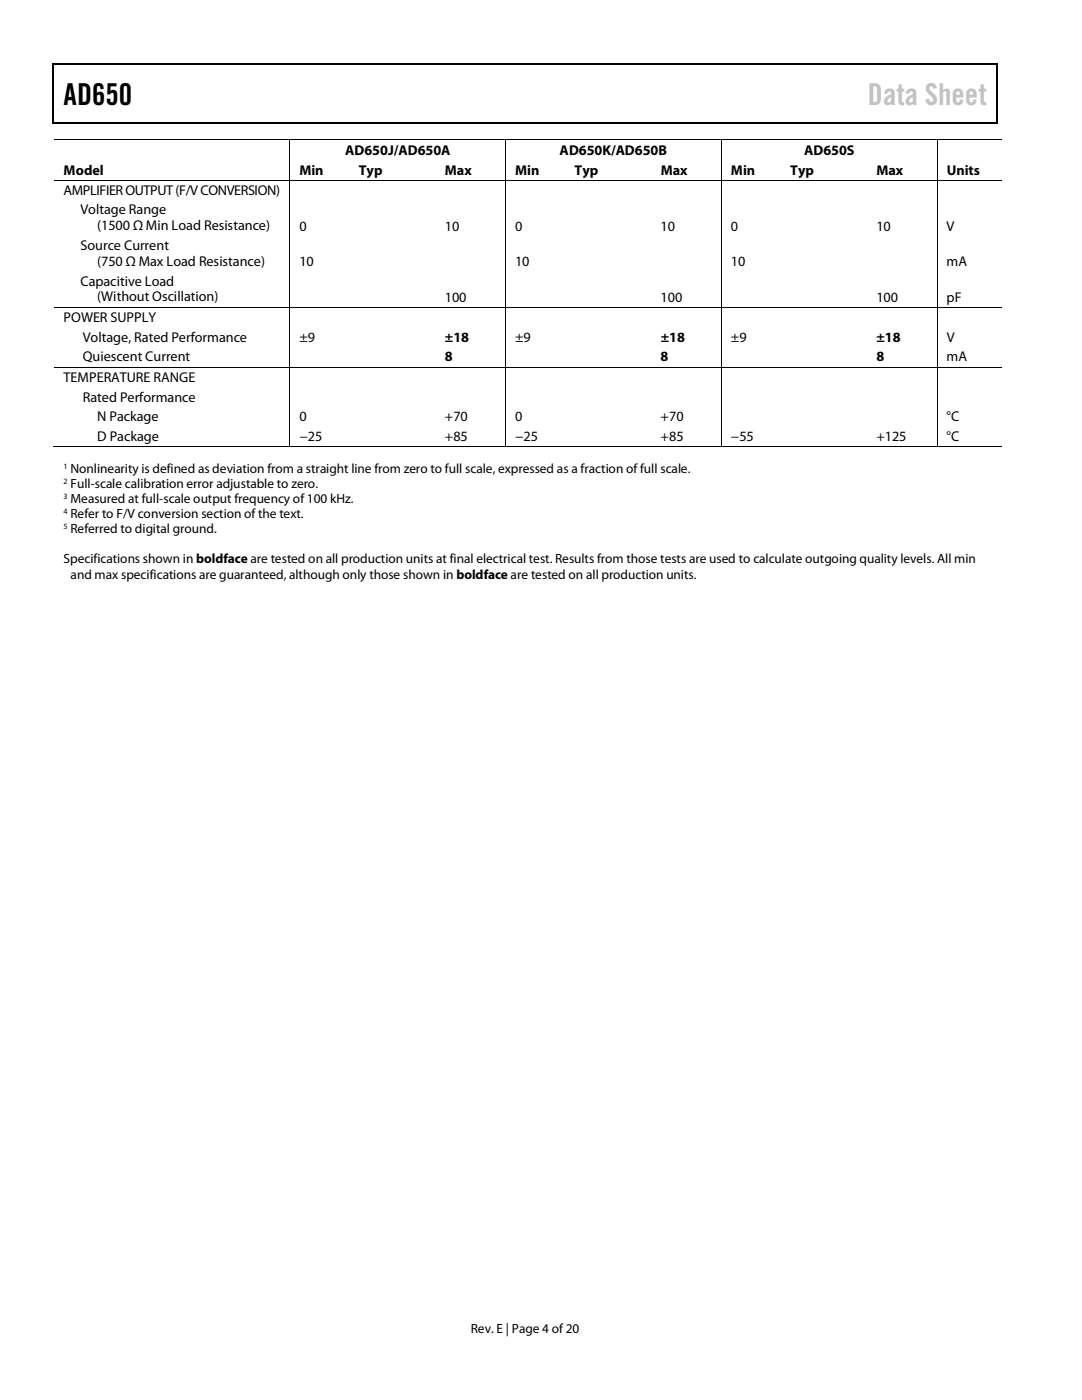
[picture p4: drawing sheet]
<svg xmlns="http://www.w3.org/2000/svg" width="216mm" height="279mm" viewBox="0 0 216 279" stroke-linecap="round" stroke-linejoin="round" font-family="sans-serif">
<defs><g id="words">
<text font-size="6" x="12.7" y="20.9">AD650</text>
<text font-size="6" fill="#c1c1c1" x="173.2" y="20.9">Data Sheet</text>
<g font-size="2.8">
<text x="12.7" y="34.8">Model</text>
<text x="59.7" y="34.8">Min</text>
<text x="68.9" y="30.9">AD650J/AD650A</text>
<text x="71.6" y="34.8">Typ</text>
<text x="88.8" y="34.8">Max</text>
<text x="102.8" y="34.8">Min</text>
<text x="111.7" y="30.9">AD650K/AD650B</text>
<text x="114.6" y="34.8">Typ</text>
<text x="131.8" y="34.8">Max</text>
<text x="145.8" y="34.8">Min</text>
<text x="157.7" y="34.8">Typ</text>
<text x="160.4" y="30.9">AD650S</text>
<text x="174.9" y="34.8">Max</text>
<text x="188.9" y="34.8">Units</text>
<text x="12.7" y="38.9">AMPLIFIER OUTPUT (F/VCONVERSION)</text>
<text x="16" y="42.8">Voltage Range</text>
<text x="19.4" y="46">(1500 Ω Min Load Resistance)</text>
<text x="59.7" y="46">0</text>
<text x="88.8" y="46">10</text>
<text x="102.8" y="46">0</text>
<text x="131.8" y="46">10</text>
<text x="145.8" y="46">0</text>
<text x="174.9" y="46">10</text>
<text x="188.9" y="46">V</text>
<text x="16" y="49.9">Source Current</text>
<text x="19.4" y="53.1">(750 Ω Max Load Resistance)</text>
<text x="59.7" y="53.1">10</text>
<text x="102.8" y="53.1">10</text>
<text x="145.8" y="53.1">10</text>
<text x="188.9" y="53.1">mA</text>
<text x="16" y="57">Capacitive Load</text>
<text x="12.7" y="64.3">POWER SUPPLY</text>
<text x="19.4" y="60.2">(Without Oscillation)</text>
<text x="88.8" y="60.2">100</text>
<text x="131.8" y="60.2">100</text>
<text x="174.9" y="60.2">100</text>
<text x="188.9" y="60.2">pF</text>
<text x="16.5" y="68.2">Voltage, Rated Performance</text>
<text x="59.7" y="68.2">±9</text>
<text x="88.8" y="68.2">±18</text>
<text x="102.8" y="68.2">±9</text>
<text x="131.8" y="68.2">±18</text>
<text x="145.8" y="68.2">±9</text>
<text x="174.9" y="68.2">±18</text>
<text x="188.9" y="68.2">V</text>
<text x="12.7" y="76.2">TEMPERATURE RANGE</text>
<text x="16.5" y="72.1">Quiescent Current</text>
<text x="88.8" y="72.1">8</text>
<text x="131.8" y="72.1">8</text>
<text x="174.9" y="72.1">8</text>
<text x="188.9" y="72.1">mA</text>
<text x="16.5" y="80.1">Rated Performance</text>
<text x="19.4" y="84">N Package</text>
<text x="19.4" y="87.9">D Package</text>
<text x="59.7" y="84">0</text>
<text x="59.7" y="87.9">−25</text>
<text x="88.8" y="84">+70</text>
<text x="88.8" y="87.9">+85</text>
<text x="102.8" y="84">0</text>
<text x="102.8" y="87.9">−25</text>
<text x="131.8" y="84">+70</text>
<text x="131.8" y="87.9">+85</text>
<text x="145.8" y="87.9">−55</text>
<text x="174.9" y="87.9">+125</text>
<text x="188.9" y="84">°C</text>
<text x="188.9" y="87.9">°C</text>
</g>
<g font-size="2.7">
<text x="14.1" y="94.4">Nonlinearity is defined as deviation from a straight line from zero to full scale, expressed as a fraction of full scale.</text>
<text x="14.1" y="97.4">Full-scale calibration error adjustable to zero.</text>
<text x="14.1" y="100.4">Measured at full-scale output frequency of 100 kHz.</text>
<text x="14.1" y="103.4">Refer to F/V conversion section of the text.</text>
<text x="14.1" y="106.4">Referred to digital ground.</text>
<text x="12.7" y="112.4">Specifications shown in boldface are tested on all production units at final electrical test. Results from those tests are used to calculate outgoing quality levels. All min</text>
<text x="14.1" y="115.5">and max specifications are guaranteed, although only those shown in boldface are tested on all production units.</text>
<text x="93.9" y="266">Rev. E | Page 4 of20</text>
</g>
<g font-size="1.6">
<text x="12.7" y="93.6">1</text>
<text x="12.7" y="96.5">2</text>
<text x="12.7" y="99.5">3</text>
<text x="12.7" y="102.5">4</text>
<text x="12.7" y="105.5">5</text>
</g>
</g></defs>
<g fill="#000">
<path d="M10.5 12.7h.3v1h-.3zM10.5 12.7h.3v.3h-.3zM133.3 12.7h.3v.3h-.3zM198.8 12.7h.2v1h-.2zM198.8 12.7h.2v.3h-.2zM10.5 24.4h.3v.2h-.3zM57.7 27.9h.2v.1h-.2zM57.7 35.9h.2v.2h-.2zM69.7 35.9h.1v.2h-.1zM86.9 35.9h.1v.2h-.1zM100.8 27.9h.2v.1h-.2zM100.8 35.9h.2v.2h-.2z"/>
<path d="M112.7 35.9h.2v.2h-.2zM129.9 35.9h.2v.2h-.2zM133.1 24.4h.2v.2h-.2zM143.8 27.9h.2v.1h-.2zM143.8 35.9h.2v.2h-.2zM155.8 35.9h.2v.2h-.2zM173 35.9h.1v.2h-.1zM186.9 27.9h.2v.1h-.2zM186.9 35.9h.2v.2h-.2zM198.8 24.4h.2v.2h-.2zM57.7 61.3h.2v.1h-.2zM57.7 73.2h.2v.2h-.2z"/>
<path d="M69.7 61.3h.1v.1h-.1zM69.7 73.2h.1v.2h-.1zM86.9 61.3h.1v.1h-.1zM86.9 73.2h.1v.2h-.1zM100.8 61.3h.2v.1h-.2zM100.8 73.2h.2v.2h-.2zM112.7 61.3h.2v.1h-.2zM112.7 73.2h.2v.2h-.2zM129.9 61.3h.2v.1h-.2zM129.9 73.2h.2v.2h-.2zM143.8 61.3h.2v.1h-.2zM143.8 73.2h.2v.2h-.2z"/>
<path d="M155.8 61.3h.2v.1h-.2zM155.8 73.2h.2v.2h-.2zM173 61.3h.1v.1h-.1zM173 73.2h.1v.2h-.1zM186.9 61.3h.2v.1h-.2zM186.9 73.2h.2v.2h-.2zM57.7 89h.2v.2h-.2zM69.4 89h.2v.2h-.2zM86.6 89h.2v.2h-.2zM100.8 89h.2v.2h-.2zM112.5 89h.1v.2h-.1zM129.7 89h.1v.2h-.1z"/>
<path d="M143.8 89h.2v.2h-.2zM155.5 89h.2v.2h-.2zM172.7 89h.2v.2h-.2zM186.9 89h.2v.2h-.2z"/>
</g>
<path d="M10.7 13.7v10.7M10.8 12.8h122.5M133.6 12.8h65.2M198.9 13.7v10.7M10.8 24.5h188" fill="none" stroke="#000" stroke-width=".25"/>
<g fill="none" stroke="#000" stroke-width=".2">
<path d="M10.8 27.9h46.9M10.8 36h46.9M57.8 28v7.9M57.8 36.1v25.2M57.9 27.9h42.9M57.9 36h11.8M69.8 36h17.1M87 36h13.8M100.9 28v7.9M100.9 36.1v25.2M101 27.9h42.8M101 36h11.7"/>
<path d="M112.9 36h17M130.1 36h13.7M143.9 28v7.9M143.9 36.1v25.2M144 27.9h42.9M144 36h11.8M156 36h17M173.1 36h13.8M187 28v7.9M187 36.1v25.2M187.1 27.9h12.8M187.1 36h12.8"/>
<path d="M10.8 61.3h46.9M10.8 73.3h46.9M57.8 61.4v11.8M57.8 73.4v15.6M57.9 61.3h11.8M57.9 73.3h11.8M69.8 61.3h17.1M69.8 73.3h17.1M87 61.3h13.8M87 73.3h13.8M100.9 61.4v11.8M100.9 73.4v15.6"/>
<path d="M101 61.3h11.7M101 73.3h11.7M112.9 61.3h17M112.9 73.3h17M130.1 61.3h13.7M130.1 73.3h13.7M143.9 61.4v11.8M143.9 73.4v15.6M144 61.3h11.8M144 73.3h11.8M156 61.3h17M156 73.3h17"/>
<path d="M173.1 61.3h13.8M173.1 73.3h13.8M187 61.4v11.8M187 73.4v15.6M187.1 61.3h12.8M187.1 73.3h12.8M10.5 89.1h47.2M57.9 89.1h42.9M101 89.1h42.8M144 89.1h42.9M187.1 89.1h12.8"/>
</g>
<use href="#words"/>
</svg>
